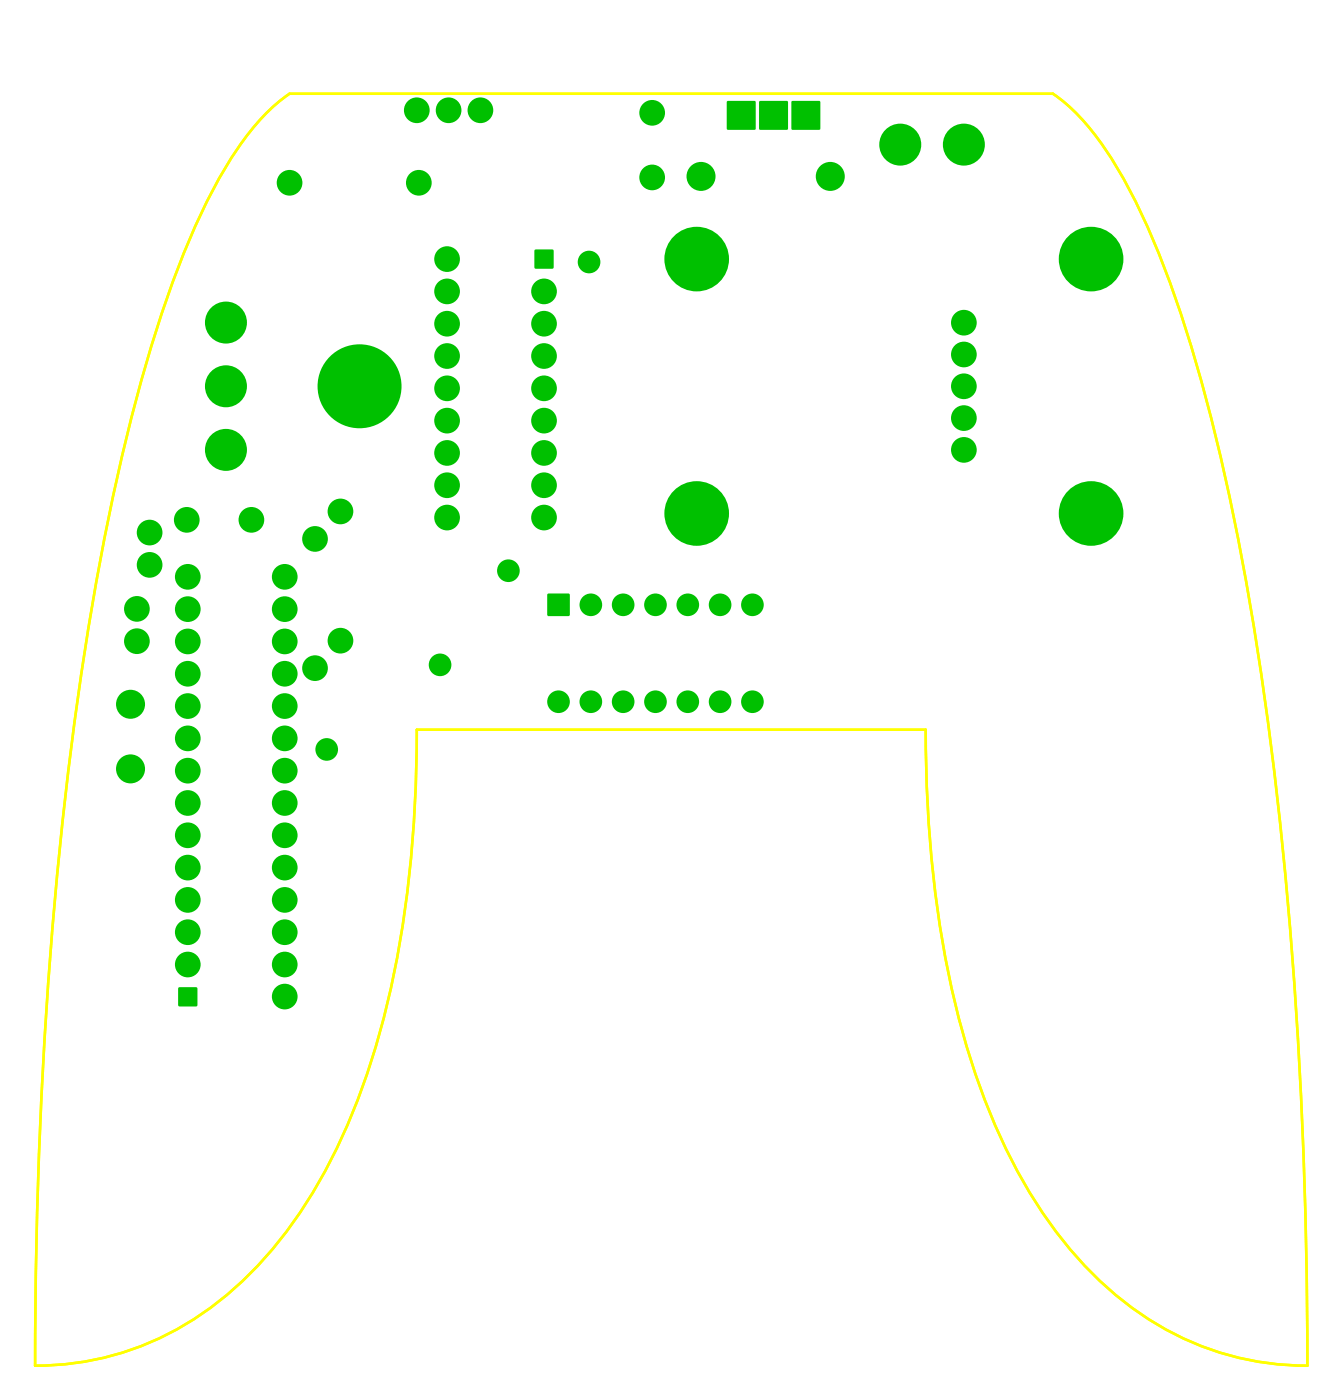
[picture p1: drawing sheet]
<svg xmlns="http://www.w3.org/2000/svg" width="105mm" height="110mm" viewBox="0 0 105 110" stroke-linecap="round" stroke-linejoin="round" font-family="sans-serif">
<g fill="#00c000">
<path d="M43 46.7h1.7l.1 1.7h-1.7z" fill-rule="evenodd"/>
<path d="M42 19.6h1.5v1.5h-1.5z" fill-rule="evenodd"/>
<path d="M62.2 8h2.2v2.2h-2.2z" fill-rule="evenodd"/>
<path d="M59.7 8h2.2v2.2h-2.2z" fill-rule="evenodd"/>
<path d="M57.1 8h2.3v2.2h-2.3z" fill-rule="evenodd"/>
<path d="M14 77.6h1.5v1.5h-1.5z" fill-rule="evenodd"/>
<circle cx="34.6" cy="52.3" r=".89"/>
<circle cx="25.7" cy="58.9" r=".89"/>
<circle cx="40" cy="44.9" r=".89"/>
<circle cx="46.3" cy="20.6" r=".89"/>
<circle cx="46.4" cy="47.6" r=".89"/>
<circle cx="49" cy="47.6" r=".89"/>
<circle cx="51.5" cy="47.6" r=".89"/>
<circle cx="54.1" cy="47.6" r=".89"/>
<circle cx="56.6" cy="47.6" r=".89"/>
<circle cx="59.1" cy="47.6" r=".89"/>
<circle cx="59.1" cy="55.2" r=".89"/>
<circle cx="56.6" cy="55.2" r=".89"/>
<circle cx="54.1" cy="55.2" r=".89"/>
<circle cx="51.5" cy="55.2" r=".89"/>
<circle cx="49" cy="55.2" r=".89"/>
<circle cx="46.4" cy="55.2" r=".89"/>
<circle cx="43.9" cy="55.2" r=".89"/>
<circle cx="70.8" cy="11.4" r="1.65"/>
<circle cx="75.8" cy="11.4" r="1.65"/>
<circle cx="37.8" cy="8.7" r="1.01"/>
<circle cx="32.8" cy="8.7" r="1.01"/>
<circle cx="35.3" cy="8.7" r="1.01"/>
<circle cx="75.8" cy="25.4" r="1.01"/>
<circle cx="75.8" cy="35.4" r="1.01"/>
<circle cx="75.8" cy="27.9" r="1.01"/>
<circle cx="75.8" cy="30.4" r="1.01"/>
<circle cx="75.8" cy="32.9" r="1.01"/>
<circle cx="17.8" cy="35.4" r="1.65"/>
<circle cx="17.8" cy="30.4" r="1.65"/>
<circle cx="17.8" cy="25.4" r="1.65"/>
<circle cx="42.8" cy="22.9" r="1.01"/>
<circle cx="42.8" cy="25.5" r="1.01"/>
<circle cx="42.8" cy="28" r="1.01"/>
<circle cx="42.8" cy="30.5" r="1.01"/>
<circle cx="42.8" cy="33.1" r="1.01"/>
<circle cx="42.8" cy="35.6" r="1.01"/>
<circle cx="42.8" cy="38.2" r="1.01"/>
<circle cx="42.8" cy="40.7" r="1.01"/>
<circle cx="35.1" cy="40.7" r="1.01"/>
<circle cx="35.1" cy="38.2" r="1.01"/>
<circle cx="35.1" cy="35.6" r="1.01"/>
<circle cx="35.1" cy="33.1" r="1.01"/>
<circle cx="35.1" cy="30.5" r="1.01"/>
<circle cx="35.1" cy="28" r="1.01"/>
<circle cx="35.1" cy="25.5" r="1.01"/>
<circle cx="35.1" cy="22.9" r="1.01"/>
<circle cx="35.1" cy="20.4" r="1.01"/>
<circle cx="14.8" cy="75.8" r="1.01"/>
<circle cx="14.8" cy="73.3" r="1.01"/>
<circle cx="14.8" cy="70.8" r="1.01"/>
<circle cx="14.8" cy="68.2" r="1.01"/>
<circle cx="14.8" cy="65.7" r="1.01"/>
<circle cx="14.8" cy="63.1" r="1.01"/>
<circle cx="14.8" cy="60.6" r="1.01"/>
<circle cx="14.8" cy="58.1" r="1.01"/>
<circle cx="14.8" cy="55.5" r="1.01"/>
<circle cx="14.8" cy="53" r="1.01"/>
<circle cx="14.8" cy="50.4" r="1.01"/>
<circle cx="14.8" cy="47.9" r="1.01"/>
<circle cx="14.8" cy="45.4" r="1.01"/>
<circle cx="22.4" cy="45.4" r="1.01"/>
<circle cx="22.4" cy="47.9" r="1.01"/>
<circle cx="22.4" cy="50.4" r="1.01"/>
<circle cx="22.4" cy="53" r="1.01"/>
<circle cx="22.4" cy="55.5" r="1.01"/>
<circle cx="22.4" cy="58.1" r="1.01"/>
<circle cx="22.4" cy="60.6" r="1.01"/>
<circle cx="22.4" cy="63.1" r="1.01"/>
<circle cx="22.4" cy="65.7" r="1.01"/>
<circle cx="22.4" cy="68.2" r="1.01"/>
<circle cx="22.4" cy="70.8" r="1.01"/>
<circle cx="22.4" cy="73.3" r="1.01"/>
<circle cx="22.4" cy="75.8" r="1.01"/>
<circle cx="22.4" cy="78.4" r="1.01"/>
<circle cx="65.3" cy="13.9" r="1.14"/>
<circle cx="55.1" cy="13.9" r="1.14"/>
<circle cx="51.3" cy="8.9" r="1.01"/>
<circle cx="51.3" cy="14" r="1.01"/>
<circle cx="22.8" cy="14.4" r="1.01"/>
<circle cx="32.9" cy="14.4" r="1.01"/>
<circle cx="14.7" cy="40.9" r="1.01"/>
<circle cx="19.8" cy="40.9" r="1.01"/>
<circle cx="10.3" cy="55.4" r="1.14"/>
<circle cx="10.3" cy="60.5" r="1.14"/>
<circle cx="10.8" cy="47.9" r="1.01"/>
<circle cx="10.8" cy="50.4" r="1.01"/>
<circle cx="11.8" cy="41.9" r="1.01"/>
<circle cx="11.8" cy="44.4" r="1.01"/>
<circle cx="24.8" cy="52.5" r="1.01"/>
<circle cx="24.8" cy="42.4" r="1.01"/>
<circle cx="26.8" cy="50.4" r="1.01"/>
<circle cx="26.8" cy="40.2" r="1.01"/>
<circle cx="85.8" cy="20.4" r="2.54"/>
<circle cx="85.8" cy="40.4" r="2.54"/>
<circle cx="54.8" cy="40.4" r="2.54"/>
<circle cx="54.8" cy="20.4" r="2.54"/>
<circle cx="28.3" cy="30.4" r="3.3"/>
</g>
<path d="M21.4 8.5l1.4-1.1h60a18.8 18.8 0 0 1 5.3 6.4 77.9 77.9 0 0 1 7 18.6 243.7 243.7 0 0 1 6.1 38.4 415.8 415.8 0 0 1 1.6 36.6 23.4 23.4 0 0 1-17-7.3 39.4 39.4 0 0 1-9-15.3 84.2 84.2 0 0 1-4-27.4h-40a84.2 84.2 0 0 1-4.1 27.4 40.7 40.7 0 0 1-9 15.3 23.5 23.5 0 0 1-16.9 7.3 370.6 370.6 0 0 1 4.1-57.5 156.4 156.4 0 0 1 6.8-28.1 47.6 47.6 0 0 1 5-10.1l1.3-1.8z" fill="none" stroke="#ff0" stroke-width=".2"/>
</svg>
